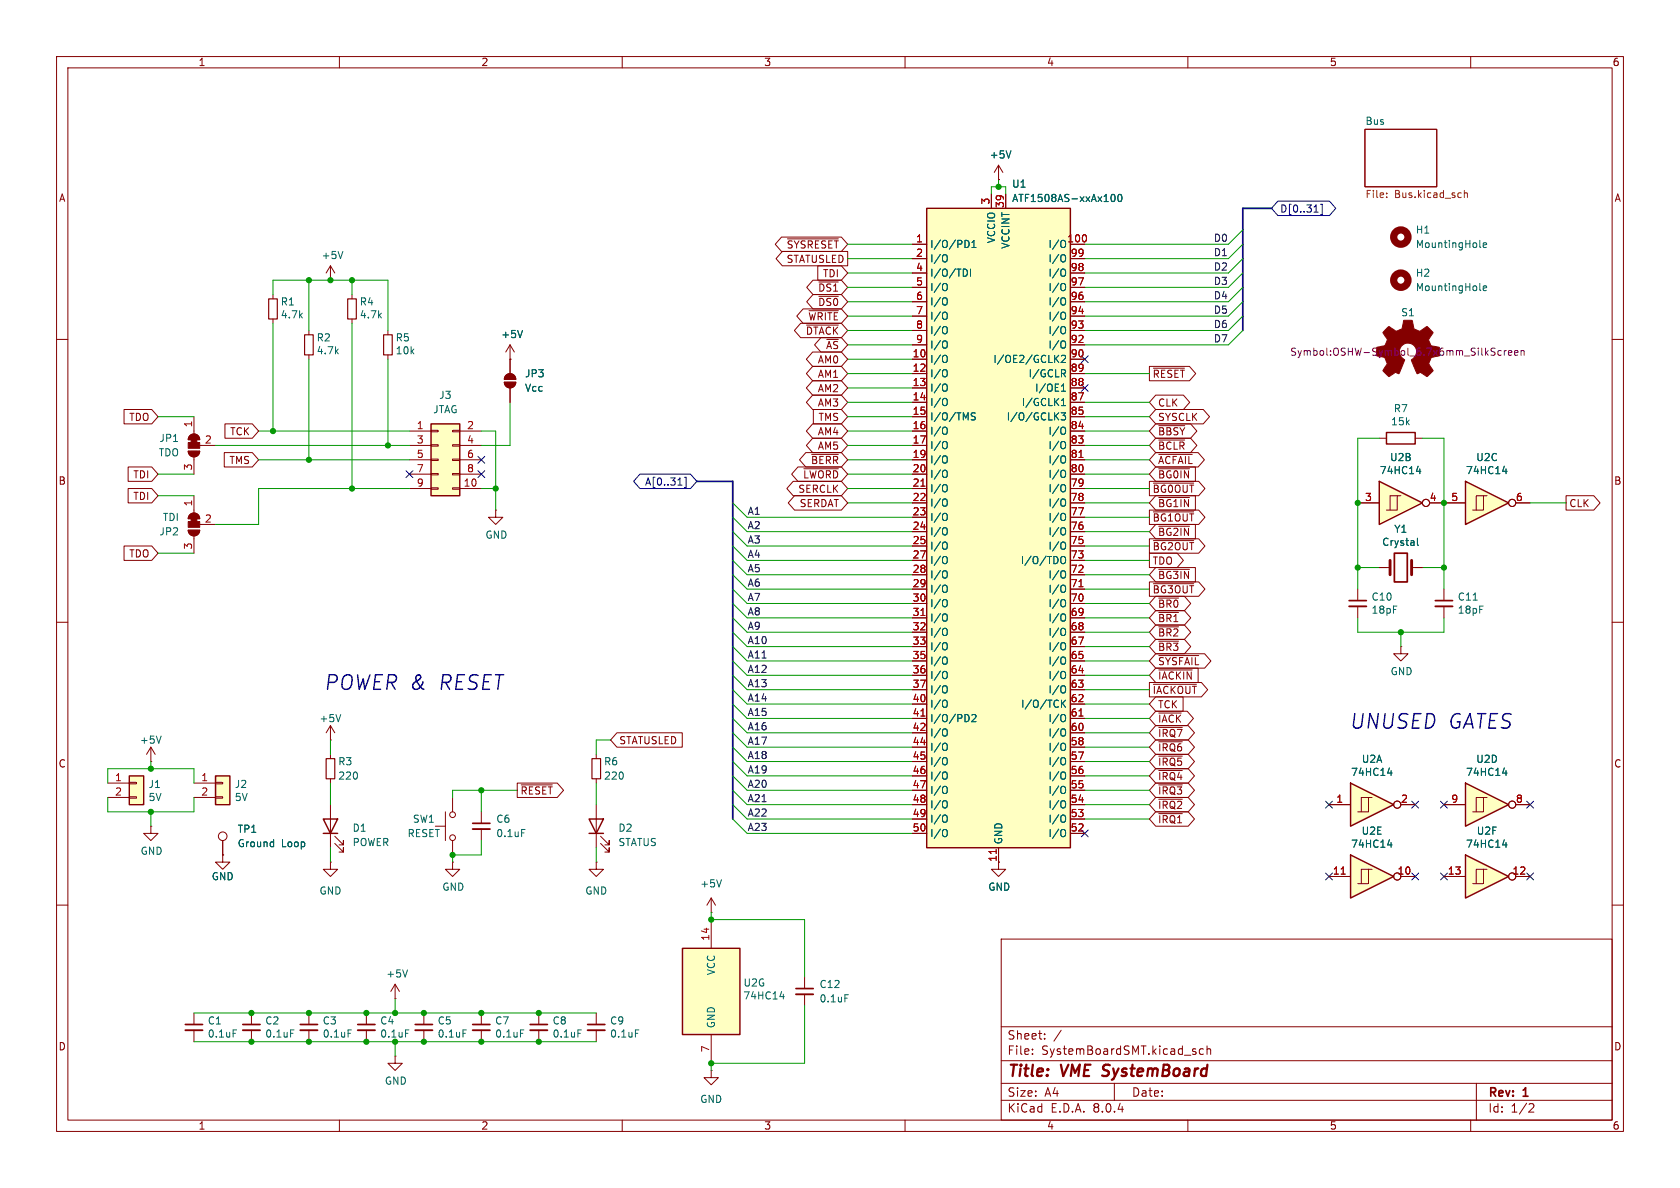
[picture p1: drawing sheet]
<svg xmlns="http://www.w3.org/2000/svg" width="297mm" height="210mm" viewBox="0 0 297 210" stroke-linecap="round" stroke-linejoin="round" font-family="sans-serif">
<defs><g id="words">
<g font-size="3.6" fill="#0000c2">
<text x="57.2" y="122.2">POWER &amp;</text>
<text x="77.8" y="122.2">RESET</text>
<text x="238.5" y="129">UNUSED GATES</text>
</g>
<g font-size="2.8" fill="#840000">
<text x="178" y="190.9">Title:</text>
<text x="187.7" y="190.9">VME SystemBoard</text>
</g>
<g font-size="2.1" fill="#840000">
<text x="178" y="184">Sheet:</text>
<text x="178" y="186.7">File:</text>
<text x="184.1" y="186.7">SystemBoardSMT.kicad_sch</text>
<text x="178" y="196.9">KiCad</text>
<text x="178" y="194.1">Size:</text>
<text x="184.7" y="194.1">A4</text>
<text x="185.7" y="196.9">E.D.A.</text>
<text x="193.3" y="196.9">8.0.4</text>
<text x="200" y="194.1">Date:</text>
<text x="263" y="194.3">Rev:</text>
<text x="263" y="196.9">Id:</text>
<text x="267.1" y="196.9">1/2</text>
<text x="269.4" y="194.3">1</text>
</g>
<g font-size="1.8" fill="#840000">
<text x="35" y="11.9">1</text>
<text x="85" y="11.9">2</text>
<text x="135" y="11.9">3</text>
<text x="185" y="11.9">4</text>
<text x="235" y="11.9">5</text>
<text x="285" y="11.9">6</text>
<text x="10.3" y="35.9">A</text>
<text x="285.3" y="35.9">A</text>
<text x="139" y="46.7">STATUSLED</text>
<text x="139" y="44.1">~{SYSRESET}</text>
<text x="144.5" y="51.8">~{DS1}</text>
<text x="145.4" y="49.2">TDI</text>
<text x="142.4" y="59.4">~{DTACK}</text>
<text x="142.8" y="56.8">~{WRITE}</text>
<text x="144.5" y="54.3">~{DS0}</text>
<text x="144.5" y="64.5">AM0</text>
<text x="145.9" y="61.9">~{AS}</text>
<text x="144.5" y="67">AM1</text>
<text x="144.5" y="69.5">AM2</text>
<text x="203.7" y="67">~{RESET}</text>
<text x="22.7" y="74.6">TDO</text>
<text x="40.6" y="77.2">TCK</text>
<text x="144.5" y="72.1">AM3</text>
<text x="144.5" y="77.2">AM4</text>
<text x="144.6" y="74.6">TMS</text>
<text x="204.6" y="77.2">~{BBSY}</text>
<text x="204.6" y="74.6">SYSCLK</text>
<text x="204.6" y="72.1">CLK</text>
<text x="40.5" y="82.2">TMS</text>
<text x="143.3" y="82.2">~{BERR}</text>
<text x="144.5" y="79.7">AM5</text>
<text x="204.6" y="82.2">~{ACFAIL}</text>
<text x="204.6" y="79.7">~{BCLR}</text>
<text x="10.3" y="85.9">B</text>
<text x="23.5" y="88.6">TDI</text>
<text x="23.5" y="84.8">TDI</text>
<text x="141" y="87.3">SERCLK</text>
<text x="141.3" y="89.9">SERDAT</text>
<text x="141.9" y="84.8">~{LWORD}</text>
<text x="203.7" y="87.3">~{BG0OUT}</text>
<text x="204.6" y="89.9">~{BG1IN}</text>
<text x="204.6" y="84.8">~{BG0IN}</text>
<text x="277.3" y="89.9">CLK</text>
<text x="285.3" y="85.9">B</text>
<text x="203.7" y="92.4">~{BG1OUT}</text>
<text x="204.6" y="94.9">~{BG2IN}</text>
<text x="22.7" y="98.7">TDO</text>
<text x="203.7" y="97.5">~{BG2OUT}</text>
<text x="203.7" y="100">TDO</text>
<text x="203.7" y="105.1">~{BG3OUT}</text>
<text x="204.6" y="102.6">~{BG3IN}</text>
<text x="204.6" y="107.6">~{BR0}</text>
<text x="204.6" y="110.2">~{BR1}</text>
<text x="204.6" y="112.7">~{BR2}</text>
<text x="204.6" y="117.8">~{SYSFAIL}</text>
<text x="204.6" y="115.3">~{BR3}</text>
<text x="203.7" y="122.9">~{IACKOUT}</text>
<text x="204.6" y="120.3">~{IACKIN}</text>
<text x="204.6" y="125.4">TCK</text>
<text x="109.4" y="131.8">STATUSLED</text>
<text x="204.6" y="128">~{IACK}</text>
<text x="204.6" y="130.5">~{IRQ7}</text>
<text x="10.3" y="135.9">C</text>
<text x="204.6" y="133">~{IRQ6}</text>
<text x="204.6" y="135.6">~{IRQ5}</text>
<text x="285.3" y="135.9">C</text>
<text x="91.9" y="140.7">~{RESET}</text>
<text x="204.6" y="140.7">~{IRQ3}</text>
<text x="204.6" y="143.2">~{IRQ2}</text>
<text x="204.6" y="138.1">~{IRQ4}</text>
<text x="204.6" y="145.7">~{IRQ1}</text>
<text x="176.3" y="152.4" transform="rotate(-90 176.3 152.4)">11</text>
<text x="10.3" y="185.9">D</text>
<text x="285.3" y="185.9">D</text>
<text x="35" y="199.9">1</text>
<text x="85" y="199.9">2</text>
<text x="135" y="199.9">3</text>
<text x="185" y="199.9">4</text>
<text x="235" y="199.9">5</text>
<text x="285" y="199.9">6</text>
</g>
<g font-size="1.8" fill="#006464">
<text x="241.3" y="22.1">Bus</text>
<text x="174.9" y="28.2">+5V</text>
<text x="178.8" y="35.9">ATF1508AS-xxAx100</text>
<text x="178.8" y="33.4">U1</text>
<text x="250.2" y="41.5">H1</text>
<text x="56.8" y="46">+5V</text>
<text x="164.3" y="44">I/O/PD1</text>
<text x="164.3" y="46.6">I/O</text>
<text x="176.1" y="43.1" transform="rotate(-90 176.1 43.1)">VCCIO</text>
<text x="178.7" y="44.1" transform="rotate(-90 178.7 44.1)">VCCINT</text>
<text x="185.3" y="44">I/O</text>
<text x="185.3" y="46.6">I/O</text>
<text x="250.2" y="44">MountingHole</text>
<text x="164.3" y="49.1">I/O/TDI</text>
<text x="164.3" y="51.7">I/O</text>
<text x="185.3" y="51.7">I/O</text>
<text x="185.3" y="49.1">I/O</text>
<text x="250.2" y="49.1">H2</text>
<text x="250.2" y="51.7">MountingHole</text>
<text x="49.5" y="54.2">R1</text>
<text x="49.5" y="56.5">4.7k</text>
<text x="63.5" y="54.2">R4</text>
<text x="63.5" y="56.5">4.7k</text>
<text x="88.5" y="60">+5V</text>
<text x="164.3" y="54.2">I/O</text>
<text x="164.3" y="56.7">I/O</text>
<text x="164.3" y="59.3">I/O</text>
<text x="185.3" y="59.3">I/O</text>
<text x="185.3" y="56.7">I/O</text>
<text x="185.3" y="54.2">I/O</text>
<text x="247.6" y="56.1">S1</text>
<text x="55.9" y="60.6">R2</text>
<text x="55.9" y="62.8">4.7k</text>
<text x="69.9" y="60.6">R5</text>
<text x="69.9" y="62.8">10k</text>
<text x="164.3" y="64.4">I/O</text>
<text x="164.3" y="61.8">I/O</text>
<text x="175.5" y="64.4">I/OE2/GCLK2</text>
<text x="185.3" y="61.8">I/O</text>
<text x="77.5" y="70.7">J3</text>
<text x="92.7" y="66.9">JP3</text>
<text x="92.7" y="69.4">Vcc</text>
<text x="164.3" y="66.9">I/O</text>
<text x="164.3" y="69.4">I/O</text>
<text x="164.3" y="72">I/O</text>
<text x="180.5" y="72">I/GCLK1</text>
<text x="181.7" y="66.9">I/GCLR</text>
<text x="182.9" y="69.4">I/OE1</text>
<text x="76.5" y="73.3">JTAG</text>
<text x="164.3" y="74.5">I/O/TMS</text>
<text x="164.3" y="77.1">I/O</text>
<text x="177.9" y="74.5">I/O/GCLK3</text>
<text x="185.3" y="77.1">I/O</text>
<text x="245.8" y="75.4">15k</text>
<text x="246.3" y="73.1">R7</text>
<text x="28" y="80.9">TDO</text>
<text x="28.1" y="78.3">JP1</text>
<text x="164.3" y="79.6">I/O</text>
<text x="164.3" y="82.1">I/O</text>
<text x="185.3" y="82.1">I/O</text>
<text x="185.3" y="79.6">I/O</text>
<text x="245.6" y="81.7">U2B</text>
<text x="260.9" y="81.7">U2C</text>
<text x="164.3" y="84.7">I/O</text>
<text x="164.3" y="87.2">I/O</text>
<text x="164.3" y="89.8">I/O</text>
<text x="185.3" y="89.8">I/O</text>
<text x="185.3" y="87.2">I/O</text>
<text x="185.3" y="84.7">I/O</text>
<text x="243.8" y="84">74HC14</text>
<text x="259.1" y="84">74HC14</text>
<text x="28.1" y="94.8">JP2</text>
<text x="28.7" y="92.3">TDI</text>
<text x="85.7" y="95.4">GND</text>
<text x="164.3" y="92.3">I/O</text>
<text x="164.3" y="94.8">I/O</text>
<text x="185.3" y="94.8">I/O</text>
<text x="185.3" y="92.3">I/O</text>
<text x="246.4" y="94.4">Y1</text>
<text x="164.3" y="97.4">I/O</text>
<text x="164.3" y="99.9">I/O</text>
<text x="180.4" y="99.9">I/O/TDO</text>
<text x="185.3" y="97.4">I/O</text>
<text x="244.3" y="96.7">Crystal</text>
<text x="164.3" y="102.5">I/O</text>
<text x="164.3" y="105">I/O</text>
<text x="164.3" y="107.5">I/O</text>
<text x="185.3" y="107.5">I/O</text>
<text x="185.3" y="105">I/O</text>
<text x="185.3" y="102.5">I/O</text>
<text x="242.4" y="106.4">C10</text>
<text x="257.6" y="106.4">C11</text>
<text x="164.3" y="110.1">I/O</text>
<text x="164.3" y="112.6">I/O</text>
<text x="185.3" y="112.6">I/O</text>
<text x="185.3" y="110.1">I/O</text>
<text x="242.4" y="108.7">18pF</text>
<text x="257.6" y="108.7">18pF</text>
<text x="164.3" y="115.2">I/O</text>
<text x="164.3" y="117.7">I/O</text>
<text x="185.3" y="117.7">I/O</text>
<text x="185.3" y="115.2">I/O</text>
<text x="245.7" y="119.6">GND</text>
<text x="164.3" y="120.2">I/O</text>
<text x="164.3" y="122.8">I/O</text>
<text x="164.3" y="125.3">I/O</text>
<text x="180.4" y="125.3">I/O/TCK</text>
<text x="185.3" y="122.8">I/O</text>
<text x="185.3" y="120.2">I/O</text>
<text x="24.6" y="131.7">+5V</text>
<text x="56.4" y="127.9">+5V</text>
<text x="164.3" y="127.9">I/O/PD2</text>
<text x="164.3" y="130.4">I/O</text>
<text x="185.3" y="130.4">I/O</text>
<text x="185.3" y="127.9">I/O</text>
<text x="59.7" y="135.5">R3</text>
<text x="106.7" y="135.5">R6</text>
<text x="164.3" y="132.9">I/O</text>
<text x="164.3" y="135.5">I/O</text>
<text x="185.3" y="135.5">I/O</text>
<text x="185.3" y="132.9">I/O</text>
<text x="238.7" y="137.4">74HC14</text>
<text x="240.7" y="135.1">U2A</text>
<text x="259.1" y="137.4">74HC14</text>
<text x="260.9" y="135.1">U2D</text>
<text x="26.2" y="139.5">J1</text>
<text x="26.2" y="141.8">5V</text>
<text x="41.4" y="139.5">J2</text>
<text x="41.4" y="141.8">5V</text>
<text x="59.7" y="138">220</text>
<text x="106.7" y="138">220</text>
<text x="164.3" y="138">I/O</text>
<text x="164.3" y="140.6">I/O</text>
<text x="164.3" y="143.1">I/O</text>
<text x="185.3" y="143.1">I/O</text>
<text x="185.3" y="140.6">I/O</text>
<text x="185.3" y="138">I/O</text>
<text x="41.9" y="147.4">TP1</text>
<text x="41.9" y="150">Ground</text>
<text x="49.7" y="150">Loop</text>
<text x="62.2" y="147.2">D1</text>
<text x="62.2" y="149.8">POWER</text>
<text x="72" y="148.2">RESET</text>
<text x="72.9" y="145.6">SW1</text>
<text x="87.6" y="145.6">C6</text>
<text x="87.6" y="148.2">0.1uF</text>
<text x="109.2" y="147.2">D2</text>
<text x="109.2" y="149.8">STATUS</text>
<text x="164.3" y="145.6">I/O</text>
<text x="164.3" y="148.2">I/O</text>
<text x="177.4" y="149.4" transform="rotate(-90 177.4 149.4)">GND</text>
<text x="185.3" y="148.2">I/O</text>
<text x="185.3" y="145.6">I/O</text>
<text x="240.6" y="147.8">U2E</text>
<text x="261" y="147.8">U2F</text>
<text x="24.8" y="151.3">GND</text>
<text x="37.3" y="155.8">GND</text>
<text x="238.7" y="150.1">74HC14</text>
<text x="259.1" y="150.1">74HC14</text>
<text x="56.4" y="158.3">GND</text>
<text x="78.1" y="157.7">GND</text>
<text x="103.4" y="158.3">GND</text>
<text x="123.7" y="157.1">+5V</text>
<text x="174.6" y="157.7">GND</text>
<text x="68.2" y="173">+5V</text>
<text x="126.6" y="172.5" transform="rotate(-90 126.6 172.5)">VCC</text>
<text x="131.3" y="176.9">74HC14</text>
<text x="131.3" y="174.6">U2G</text>
<text x="144.8" y="174.9">C12</text>
<text x="144.8" y="177.4">0.1uF</text>
<text x="36.6" y="181.3">C1</text>
<text x="36.6" y="183.6">0.1uF</text>
<text x="46.8" y="181.3">C2</text>
<text x="46.8" y="183.6">0.1uF</text>
<text x="57" y="181.3">C3</text>
<text x="57" y="183.6">0.1uF</text>
<text x="67.1" y="181.3">C4</text>
<text x="67.1" y="183.6">0.1uF</text>
<text x="77.3" y="181.3">C5</text>
<text x="77.3" y="183.6">0.1uF</text>
<text x="87.4" y="181.3">C7</text>
<text x="87.4" y="183.6">0.1uF</text>
<text x="97.6" y="181.3">C8</text>
<text x="97.6" y="183.6">0.1uF</text>
<text x="107.8" y="181.3">C9</text>
<text x="107.8" y="183.6">0.1uF</text>
<text x="126.6" y="181.9" transform="rotate(-90 126.6 181.9)">GND</text>
<text x="67.9" y="191.9">GND</text>
<text x="123.7" y="195.2">GND</text>
</g>
<g font-size="1.8" fill="#725600">
<text x="241.3" y="35.3">File:</text>
<text x="246.5" y="35.3">Bus.kicad_sch</text>
</g>
<g font-size="1.8" fill="#a90000">
<text x="175" y="36.3" transform="rotate(-90 175 36.3)">3</text>
<text x="177.5" y="36.9" transform="rotate(-90 177.5 36.9)">39</text>
<text x="161.9" y="42.9">1</text>
<text x="161.9" y="45.5">2</text>
<text x="188.6" y="42.9">100</text>
<text x="189.2" y="45.5">99</text>
<text x="161.9" y="48">4</text>
<text x="161.9" y="50.5">5</text>
<text x="161.9" y="53.1">6</text>
<text x="189.2" y="53.1">96</text>
<text x="189.2" y="50.5">97</text>
<text x="189.2" y="48">98</text>
<text x="161.9" y="55.6">7</text>
<text x="161.9" y="58.2">8</text>
<text x="189.2" y="58.2">93</text>
<text x="189.2" y="55.6">94</text>
<text x="161.2" y="63.2">10</text>
<text x="161.2" y="65.8">12</text>
<text x="161.9" y="60.7">9</text>
<text x="189.2" y="65.8">89</text>
<text x="189.2" y="63.2">90</text>
<text x="189.2" y="60.7">92</text>
<text x="161.2" y="68.3">13</text>
<text x="161.2" y="70.9">14</text>
<text x="189.2" y="70.9">87</text>
<text x="189.2" y="68.3">88</text>
<text x="34" y="75.6" transform="rotate(-90 34 75.6)">1</text>
<text x="73.6" y="75.9">1</text>
<text x="82.5" y="75.9">2</text>
<text x="161.2" y="73.4">15</text>
<text x="161.2" y="75.9">16</text>
<text x="189.2" y="75.9">84</text>
<text x="189.2" y="73.4">85</text>
<text x="34" y="83.3" transform="rotate(-90 34 83.3)">3</text>
<text x="36.1" y="78.5">2</text>
<text x="73.6" y="78.5">3</text>
<text x="73.6" y="81">5</text>
<text x="73.6" y="83.6">7</text>
<text x="82.5" y="78.5">4</text>
<text x="82.5" y="81">6</text>
<text x="82.5" y="83.6">8</text>
<text x="161.2" y="78.5">17</text>
<text x="161.2" y="81">19</text>
<text x="161.2" y="83.6">20</text>
<text x="189.2" y="83.6">80</text>
<text x="189.2" y="81">81</text>
<text x="189.2" y="78.5">83</text>
<text x="34" y="89.6" transform="rotate(-90 34 89.6)">1</text>
<text x="73.6" y="86.1">9</text>
<text x="81.9" y="86.1">10</text>
<text x="161.2" y="86.1">21</text>
<text x="161.2" y="88.6">22</text>
<text x="189.2" y="88.6">78</text>
<text x="189.2" y="86.1">79</text>
<text x="241.2" y="88.6">3</text>
<text x="252.7" y="88.6">4</text>
<text x="256.5" y="88.6">5</text>
<text x="267.9" y="88.6">6</text>
<text x="36.1" y="92.5">2</text>
<text x="161.2" y="91.2">23</text>
<text x="161.2" y="93.7">24</text>
<text x="189.2" y="93.7">76</text>
<text x="189.2" y="91.2">77</text>
<text x="34" y="97.2" transform="rotate(-90 34 97.2)">3</text>
<text x="161.2" y="96.3">25</text>
<text x="161.2" y="98.8">27</text>
<text x="161.2" y="101.3">28</text>
<text x="189.2" y="101.3">72</text>
<text x="189.2" y="98.8">73</text>
<text x="189.2" y="96.3">75</text>
<text x="161.2" y="103.9">29</text>
<text x="161.2" y="106.4">30</text>
<text x="189.2" y="106.4">70</text>
<text x="189.2" y="103.9">71</text>
<text x="161.2" y="109">31</text>
<text x="161.2" y="111.5">32</text>
<text x="189.2" y="111.5">68</text>
<text x="189.2" y="109">69</text>
<text x="161.2" y="114">33</text>
<text x="161.2" y="116.6">35</text>
<text x="161.2" y="119.1">36</text>
<text x="189.2" y="119.1">64</text>
<text x="189.2" y="116.6">65</text>
<text x="189.2" y="114">67</text>
<text x="161.2" y="121.7">37</text>
<text x="161.2" y="124.2">40</text>
<text x="189.2" y="124.2">62</text>
<text x="189.2" y="121.7">63</text>
<text x="161.2" y="126.7">41</text>
<text x="161.2" y="129.3">42</text>
<text x="161.2" y="131.8">44</text>
<text x="189.2" y="131.8">58</text>
<text x="189.2" y="129.3">60</text>
<text x="189.2" y="126.7">61</text>
<text x="161.2" y="134.4">45</text>
<text x="161.2" y="136.9">46</text>
<text x="189.2" y="136.9">56</text>
<text x="189.2" y="134.4">57</text>
<text x="20.2" y="138.2">1</text>
<text x="20.2" y="140.7">2</text>
<text x="35.5" y="138.2">1</text>
<text x="35.5" y="140.7">2</text>
<text x="161.2" y="139.4">47</text>
<text x="161.2" y="142">48</text>
<text x="189.2" y="142">54</text>
<text x="189.2" y="139.4">55</text>
<text x="236.1" y="142">1</text>
<text x="247.6" y="142">2</text>
<text x="256.5" y="142">9</text>
<text x="267.9" y="142">8</text>
<text x="161.2" y="144.5">49</text>
<text x="161.2" y="147.1">50</text>
<text x="189.2" y="147.1">52</text>
<text x="189.2" y="144.5">53</text>
<text x="235.5" y="154.7">11</text>
<text x="247" y="154.7">10</text>
<text x="255.9" y="154.7">13</text>
<text x="267.3" y="154.7">12</text>
<text x="125.5" y="166.4" transform="rotate(-90 125.5 166.4)">14</text>
<text x="125.5" y="186.1" transform="rotate(-90 125.5 186.1)">7</text>
</g>
<g font-size="1.8" fill="#000084">
<text x="226.2" y="37.8">D[0..31]</text>
<text x="113.9" y="86">A[0..31]</text>
</g>
<g font-size="1.8" fill="#0f0f0f">
<text x="214.5" y="45.4">D1</text>
<text x="214.5" y="42.8">D0</text>
<text x="214.5" y="47.9">D2</text>
<text x="214.5" y="50.5">D3</text>
<text x="214.5" y="53">D4</text>
<text x="214.5" y="58.1">D6</text>
<text x="214.5" y="55.5">D5</text>
<text x="214.5" y="60.6">D7</text>
<text x="132.1" y="93.6">A2</text>
<text x="132.1" y="91.1">A1</text>
<text x="132.1" y="98.7">A4</text>
<text x="132.1" y="101.3">A5</text>
<text x="132.1" y="96.2">A3</text>
<text x="132.1" y="106.3">A7</text>
<text x="132.1" y="103.8">A6</text>
<text x="132.1" y="114">A10</text>
<text x="132.1" y="108.9">A8</text>
<text x="132.1" y="111.4">A9</text>
<text x="132.1" y="119">A12</text>
<text x="132.1" y="116.5">A11</text>
<text x="132.1" y="124.1">A14</text>
<text x="132.1" y="121.6">A13</text>
<text x="132.1" y="126.7">A15</text>
<text x="132.1" y="129.2">A16</text>
<text x="132.1" y="131.7">A17</text>
<text x="132.1" y="134.3">A18</text>
<text x="132.1" y="136.8">A19</text>
<text x="132.1" y="139.4">A20</text>
<text x="132.1" y="141.9">A21</text>
<text x="132.1" y="144.4">A22</text>
<text x="132.1" y="147">A23</text>
</g>
<text font-size="1.8" fill="#840084" x="228" y="63.1">Symbol:OSHW-Symbol_6.7x6mm_SilkScreen</text>
</g></defs>
<g fill="none" stroke="#840000" stroke-width=".18">
<path d="M10 10h277v190h-277zM12 12h273v186h-273zM60 10v2M110 10v2M160 10v2M210 10v2M260 10v2M176.5 31.8h.1M176.5 29.2l-.7 1.3M176.5 29.2v2.6M176.5 29.2l.8 1.3M241.3 22.9h12.7v10.1h-12.7z"/>
<path d="M10 60h2M48.3 52.1v.7M48.3 56.4v.8M285 60h2M87.6 90.2v1.2h1.3l-1.3 1.3-1.2-1.3h1.2M87.6 90.2h.1M10 110h2M243.8 100.3h1.9M249.6 100.3h1.9M285 110h2M10 160h2M176.5 152.4v1.3h1.3l-1.3 1.2-1.2-1.2h1.2"/>
<path d="M285 160h2M95.2 179.1v2M105.4 179.1v2M177 166h108v32h-108zM60 198v2M95.2 182.1v2.1M105.4 182.1v2.1M110 198v2M160 198v2M177 194.5h108M177 191.5h108M177 187.5h108"/>
<path d="M177 181.5h108M182.5 186.3v.1M182.5 185.5v.1M184.7 183.6v.1M184.7 182.8v.1M187.6 182.1l-1.3 2M197 191.5v3M210 198v2M212.7 185.5l-.4-.1-.3 .3v.4l.2 .2h.5M213.4 185.5l.2-.1 .4 .1v.9M213.4 184.9v1.5M260 198v2"/>
<path d="M261 191.5v6.5M270.5 195.1l.5 .1 .2 .3-1 1.1h1"/>
</g>
<path d="M245.1 34.8v.1M245.1 34.1v.2M258.9 33.7v1.2M258.9 34.2l.2-.1h.3v.8" fill="none" stroke="#725600" stroke-width=".18"/>
<path d="M246.5 97.8h2.3v5.1h-2.3zM93.7 181.1h3.1M103.9 181.1h3" fill="none" stroke="#840000" stroke-width=".3"/>
<path d="M245.7 99.1v2.5M249.6 99.1v2.5" fill="none" stroke="#840000" stroke-width=".51"/>
<path d="M178.7 26.7l-.4 1.2M250.6 95.1v1.1l.2 .2M102.2 182.1h.6M112.3 182.1h.6" fill="none" stroke="#006464" stroke-width=".18"/>
<path d="M47.5 52.8h1.5v3.6h-1.5z" fill="none" stroke="#840000" stroke-width=".2"/>
<path d="M93.7 182.1h3.1M103.9 182.1h3" fill="none" stroke="#840000" stroke-width=".33"/>
<path d="M163.8 36.8h25.4v113.1h-25.4z" fill="#ffffc2"/>
<path d="M163.8 36.8h25.4v113.1h-25.4z" fill="none" stroke="#840000" stroke-width=".25"/>
<g fill="none" stroke="#840000" stroke-width=".18">
<path d="M175.3 34.3v2.5M177.8 34.3v2.5M161.3 43.2h2.5M161.3 45.7h2.5M161.3 48.3h2.5M161.3 50.8h2.5M161.3 53.3h2.5M161.3 55.9h2.5M161.3 58.4h2.5M189.2 45.7h2.6M189.2 48.3h2.6M189.2 50.8h2.6"/>
<path d="M189.2 53.3h2.6M189.2 55.9h2.6M189.2 58.4h2.6M89.2 67.6h2a1.02 1.02 0 0 1-1 1 1.02 1.02 0 0 1-1-1zM89.4 66.3a1.02 1.02 0 0 1 1.2-.2 1.02 1.02 0 0 1 .6 1h-2zM90.2 63.5h.1M90.2 61l-.8 1.2M90.2 61v5M90.2 68.6v2.5M90.2 61l.7 1.2M161.3 63.5h2.5M161.3 66h2.5"/>
<path d="M161.3 68.6h2.5M161.3 71.1h2.5M161.3 73.7h2.5M161.3 76.2h2.5M161.3 78.7h2.5M161.3 61h2.5M189.2 63.5h2.6M189.2 66h2.6M189.2 68.6h2.6M189.2 71.1h2.6M189.2 73.7h2.6M189.2 76.2h2.6"/>
<path d="M189.2 78.7h2.6M189.2 61h2.6M161.3 81.3h2.5M161.3 83.8h2.5M161.3 86.4h2.5M161.3 88.9h2.5M161.3 91.4h2.5M161.3 94h2.5M161.3 96.5h2.5M161.3 99.1h2.5M189.2 81.3h2.6M189.2 83.8h2.6"/>
<path d="M189.2 86.4h2.6M189.2 88.9h2.6M189.2 91.4h2.6M189.2 94h2.6M189.2 96.5h2.6M189.2 99.1h2.6M161.3 101.6h2.5M161.3 104.1h2.5M161.3 106.7h2.5M161.3 109.2h2.5M161.3 111.8h2.5M161.3 114.3h2.5"/>
<path d="M161.3 116.8h2.5M161.3 119.4h2.5M189.2 101.6h2.6M189.2 104.1h2.6M189.2 106.7h2.6M189.2 109.2h2.6M189.2 111.8h2.6M189.2 114.3h2.6M189.2 116.8h2.6M189.2 119.4h2.6M240 104.1v2.1M240 107.2v2"/>
<path d="M255.3 104.1v2.1M255.3 107.2v2M161.3 121.9h2.5M161.3 124.5h2.5M161.3 127h2.5M161.3 129.5h2.5M161.3 132.1h2.5M161.3 134.6h2.5M161.3 137.2h2.5M161.3 139.7h2.5M189.2 121.9h2.6M189.2 124.5h2.6"/>
<path d="M189.2 127h2.6M189.2 129.5h2.6M189.2 132.1h2.6M189.2 134.6h2.6M189.2 137.2h2.6M189.2 139.7h2.6M161.3 142.2h2.5M161.3 144.8h2.5M161.3 147.3h2.5M176.5 149.9v2.5M189.2 142.2h2.6M189.2 144.8h2.6"/>
<path d="M189.2 147.3h2.6"/>
</g>
<g fill="none" stroke="#006464" stroke-width=".18">
<path d="M196.5 34.5l.2-.1a.68 .68 0 0 1 .4 .6 .68 .68 0 0 1-.4 .6l-.2-.1-.1-.4zM197.7 34.5l.2-.1a.68 .68 0 0 1 .5 .6 .68 .68 0 0 1-.5 .6l-.2-.1-.1-.4zM92.4 58.4l-.5 1.3M167.2 45l.1 .1a.81 .81 0 0 1-.1 1.2M167.2 50.1l.1 .1a.81 .81 0 0 1-.1 1.2M167.2 52.6l.1 .1a.81 .81 0 0 1-.1 1.2M167.2 55.2l.1 .1a.81 .81 0 0 1-.1 1.2M167.2 57.7l.1 .1a.81 .81 0 0 1-.1 1.2M170.3 47.6a.64 .64 0 0 1 .7 .6 .64 .64 0 0 1-.7 .6M170.6 42.5a.64 .64 0 0 1 .7 .6 .64 .64 0 0 1-.7 .7M171.6 47.6v1.2M171.8 43.8h.7"/>
<path d="M171.8 42.9l.4-.4v1.3M188.1 42.5l.1 .1M188.1 45l.1 .1a.81 .81 0 0 1-.1 1.2M188.1 47.6h.1a.81 .81 0 0 1-.1 1.2M188.1 50.1l.1 .1a.81 .81 0 0 1-.1 1.2M188.1 52.6l.1 .1a.81 .81 0 0 1-.1 1.2M188.1 55.2l.1 .1a.81 .81 0 0 1-.1 1.2M188.1 57.7l.1 .1a.81 .81 0 0 1-.1 1.2M188.4 43.3l-.1 .3-.2 .2M167.2 62.8l.1 .1a.81 .81 0 0 1-.1 1.2M167.2 60.3h.1a.81 .81 0 0 1-.1 1.2M167.2 65.3l.1 .1a.81 .81 0 0 1-.1 1.2"/>
<path d="M167.2 67.9l.1 .1a.81 .81 0 0 1-.1 1.2M167.2 70.4l.1 .1a.81 .81 0 0 1-.1 1.2M167.2 75.5l.1 .1a.81 .81 0 0 1-.1 1.2M167.2 78l.1 .1a.81 .81 0 0 1-.1 1.2M172.4 73h-.5l-.2 .2 .1 .3 .6 .3v.3l-.2 .1h-.5M186.6 73.5l.6 .7M186.6 63.4l.6 .7M187.2 73l-.8 .7M187.2 62.8l-.8 .7M187.6 73h.8l-.4 .5 .3 .1v.5l-.2 .1-.5-.1M187.7 62.9l.4-.1 .3 .4-.8 .9h.8M187.7 71.7h.7"/>
<path d="M187.7 68.3l.3-.4v1.3M187.7 70.8l.3-.4v1.3M187.7 69.2h.7M188 66l.4 .6M188.1 60.3h.1a.81 .81 0 0 1-.1 1.2M188.1 75.5l.1 .1a.81 .81 0 0 1-.1 1.2M188.1 78l.1 .1a.81 .81 0 0 1-.1 1.2M188.1 65.3l.3 .3-.1 .3-.2 .1M167.2 80.6l.1 .1a.81 .81 0 0 1-.1 1.2M167.2 83.1l.1 .1a.81 .81 0 0 1-.1 1.2M167.2 85.7h.1a.81 .81 0 0 1-.1 1.2M167.2 88.2l.1 .1a.81 .81 0 0 1-.1 1.2"/>
<path d="M167.2 90.7l.1 .1a.81 .81 0 0 1-.1 1.2M167.2 93.3l.1 .1a.81 .81 0 0 1-.1 1.2M167.2 95.8l.1 .1a.81 .81 0 0 1-.1 1.2M167.2 98.4h.1a.81 .81 0 0 1-.1 1.2M187.6 98.6l.2-.2a.43 .43 0 0 1 .6 .4v.4a.42 .42 0 0 1-.4 .5 .42 .42 0 0 1-.5-.5zM188.1 80.6l.1 .1a.81 .81 0 0 1-.1 1.2M188.1 83.1l.1 .1a.81 .81 0 0 1-.1 1.2M188.1 85.7h.1a.81 .81 0 0 1-.1 1.2M188.1 88.2l.1 .1a.81 .81 0 0 1-.1 1.2M188.1 90.7l.1 .1a.81 .81 0 0 1-.1 1.2M188.1 93.3l.1 .1a.81 .81 0 0 1-.1 1.2M188.1 95.8l.1 .1a.81 .81 0 0 1-.1 1.2"/>
<path d="M167.2 100.9l.1 .1a.81 .81 0 0 1-.1 1.2M167.2 103.4l.1 .1a.81 .81 0 0 1-.1 1.2M167.2 106l.1 .1a.81 .81 0 0 1-.1 1.2M167.2 108.5l.1 .1a.81 .81 0 0 1-.1 1.2M167.2 111.1h.1a.81 .81 0 0 1-.1 1.2M167.2 113.6l.1 .1a.81 .81 0 0 1-.1 1.2M167.2 116.1l.1 .1a.81 .81 0 0 1-.1 1.2M167.2 118.7l.1 .1a.81 .81 0 0 1-.1 1.2M188.1 100.9l.1 .1a.81 .81 0 0 1-.1 1.2M188.1 103.4l.1 .1a.81 .81 0 0 1-.1 1.2M188.1 106l.1 .1a.81 .81 0 0 1-.1 1.2M188.1 108.5l.1 .1a.81 .81 0 0 1-.1 1.2"/>
<path d="M188.1 111.1h.1a.81 .81 0 0 1-.1 1.2M188.1 113.6l.1 .1a.81 .81 0 0 1-.1 1.2M188.1 116.1l.1 .1a.81 .81 0 0 1-.1 1.2M188.1 118.7l.1 .1a.81 .81 0 0 1-.1 1.2M260.4 106.1h.8M167.2 121.2l.1 .1a.81 .81 0 0 1-.1 1.2M167.2 123.8h.1a.81 .81 0 0 1-.1 1.2M167.2 128.8l.1 .1a.81 .81 0 0 1-.1 1.2M167.2 131.4l.1 .1a.81 .81 0 0 1-.1 1.2M167.2 133.9l.1 .1a.81 .81 0 0 1-.1 1.2M167.2 136.5h.1a.81 .81 0 0 1-.1 1.2M167.2 139l.1 .1a.81 .81 0 0 1-.1 1.2"/>
<path d="M171.1 126.4l.2 .5-.2 .6M171.8 126.4l.5-.1 .2 .4-.7 .9h.7M187.7 123.8v1.2M187.8 124.3l.6 .7M188.1 121.2l.1 .1a.81 .81 0 0 1-.1 1.2M188.1 126.3l.1 .1a.81 .81 0 0 1-.1 1.2M188.1 128.8l.1 .1a.81 .81 0 0 1-.1 1.2M188.1 131.4l.1 .1a.81 .81 0 0 1-.1 1.2M188.1 133.9l.1 .1a.81 .81 0 0 1-.1 1.2M188.1 136.5h.1a.81 .81 0 0 1-.1 1.2M188.1 139l.1 .1a.81 .81 0 0 1-.1 1.2M188.4 123.8l-.7 .7"/>
<path d="M167.2 141.5l.1 .1a.81 .81 0 0 1-.1 1.2M167.2 144.1l.1 .1a.81 .81 0 0 1-.1 1.2M167.2 146.6l.1 .1a.81 .81 0 0 1-.1 1.2M188.1 146.6l.1 .1a.81 .81 0 0 1-.1 1.2M188.1 141.5l.1 .1a.81 .81 0 0 1-.1 1.2M188.1 144.1l.1 .1a.81 .81 0 0 1-.1 1.2"/>
</g>
<path d="M162.8 85.9h.7M190.7 80.9h.8M162.8 108.8h.7M190.7 103.7h.8M162.8 126.6h.7M190.7 126.6h.8M176.1 150.2v.7" fill="none" stroke="#a90000" stroke-width=".18"/>
<g fill="#840000" stroke="#840000" stroke-width=".18">
<path d="M89.2 67.6h2a1.02 1.02 0 0 1-1 1 1.02 1.02 0 0 1-1-1z"/>
<path d="M89.4 66.3a1.02 1.02 0 0 1 1.2-.2 1.02 1.02 0 0 1 .6 1h-2z"/>
</g>
<path d="M238.5 107.2h3.1M253.7 107.2h3.1" fill="none" stroke="#840000" stroke-width=".33"/>
<path d="M238.5 106.2h3.1M253.7 106.2h3.1" fill="none" stroke="#840000" stroke-width=".3"/>
<path d="M259.1 151.1l7.6 3.8-7.6 3.9z" fill="#ffffc2"/>
<path d="M259.1 151.1l7.6 3.8-7.6 3.9z" fill="none" stroke="#840000" stroke-width=".25"/>
<g fill="none" stroke="#840000" stroke-width=".18">
<path d="M125.7 158.8l-.7 1.2M125.7 158.8v2.5M125.7 158.8l.8 1.2M255.3 154.9h3.8M262.3 153.7h-1.3v2.5M262.9 153.7h-.6v2.5h-2M268 154.9h2.5M125.7 161.3h.1"/>
<circle cx="267.3" cy="154.9" r=".63"/>
</g>
<path d="M127.5 155.5l-.4 1.3M265.6 149.4h.8M266.2 148.9v.9" fill="none" stroke="#006464" stroke-width=".18"/>
<path d="M238.8 151.1l7.6 3.8-7.6 3.9z" fill="#ffffc2"/>
<path d="M238.8 151.1l7.6 3.8-7.6 3.9z" fill="none" stroke="#840000" stroke-width=".25"/>
<g fill="none" stroke="#840000" stroke-width=".18">
<path d="M234.9 154.9h3.9M241.9 153.7h-1.2v2.5M242.6 153.7h-.7v2.5h-1.9M247.6 154.9h2.6"/>
<circle cx="247" cy="154.9" r=".63"/>
</g>
<path d="M237.1 154.5h.7" fill="none" stroke="#a90000" stroke-width=".18"/>
<path d="M245.3 149.4h.8M245.9 148.9v.9" fill="none" stroke="#006464" stroke-width=".18"/>
<path d="M243.8 85.1l7.7 3.8-7.7 3.8z" fill="#ffffc2"/>
<path d="M243.8 85.1l7.7 3.8-7.7 3.8z" fill="none" stroke="#840000" stroke-width=".25"/>
<g fill="none" stroke="#840000" stroke-width=".18">
<path d="M240 88.9h3.8M247 87.6h-1.3v2.6M247.6 87.6h-.6v2.6h-1.9M252.7 88.9h2.6M39.4 151.1v1.3h1.2l-1.2 1.3-1.3-1.3h1.3M39.4 151.1h.1M125.7 189.2v1.3h1.3l-1.3 1.3-1.2-1.3h1.2M125.7 189.2h.1"/>
<circle cx="252.1" cy="88.9" r=".63"/>
</g>
<path d="M250.4 83.3h.8M251 82.9v.8" fill="none" stroke="#006464" stroke-width=".18"/>
<path d="M259.1 138.4l7.6 3.8-7.6 3.9z" fill="#ffffc2"/>
<path d="M259.1 138.4l7.6 3.8-7.6 3.9z" fill="none" stroke="#840000" stroke-width=".25"/>
<g fill="none" stroke="#840000" stroke-width=".18">
<path d="M255.3 142.2h3.8M262.3 141h-1.3v2.5M262.9 141h-.6v2.5h-2M268 142.2h2.5"/>
<circle cx="267.3" cy="142.2" r=".63"/>
</g>
<path d="M265.6 136.7h.8M266.2 136.2v.9" fill="none" stroke="#006464" stroke-width=".18"/>
<path d="M238.8 138.4l7.6 3.8-7.6 3.9z" fill="#ffffc2"/>
<path d="M238.8 138.4l7.6 3.8-7.6 3.9zM104.1 144.8h2.6l-1.3 2.5zM104.1 147.3h2.6" fill="none" stroke="#840000" stroke-width=".25"/>
<g fill="none" stroke="#840000" stroke-width=".18">
<path d="M247.6 114.3v1.3h1.3l-1.3 1.2-1.2-1.2h1.2M247.6 114.3h.1M105.4 133.4v.7M105.4 137.7v.7M105.4 142.2v7.7M106.2 149.1l1.5 1.5v-.7v.7h-.8M106.2 147.8l1.5 1.6v-.8v.8h-.8M234.9 142.2h3.9M241.9 141h-1.2v2.5M242.6 141h-.7v2.5h-1.9M247.6 142.2h2.6"/>
<circle cx="247" cy="142.2" r=".63"/>
</g>
<path d="M245.3 136.7h.8M245.9 136.2v.9" fill="none" stroke="#006464" stroke-width=".18"/>
<path d="M104.6 134.1h1.6v3.6h-1.6z" fill="none" stroke="#840000" stroke-width=".2"/>
<path d="M259.1 85.1l7.6 3.8-7.6 3.8z" fill="#ffffc2"/>
<path d="M259.1 85.1l7.6 3.8-7.6 3.8z" fill="none" stroke="#840000" stroke-width=".25"/>
<g fill="none" stroke="#840000" stroke-width=".18">
<path d="M255.3 88.9h3.8M262.3 87.6h-1.3v2.6M262.9 87.6h-.6v2.6h-2M268 88.9h2.5"/>
<circle cx="267.3" cy="88.9" r=".63"/>
</g>
<path d="M265.6 83.3h.8M266.2 82.9v.8" fill="none" stroke="#006464" stroke-width=".18"/>
<path d="M120.6 167.6h10.2v15.3h-10.2z" fill="#ffffc2"/>
<path d="M245.1 76.5h5.1v2h-5.1zM120.6 167.6h10.2v15.3h-10.2z" fill="none" stroke="#840000" stroke-width=".25"/>
<path d="M54.6 58.4v.8M54.6 62.7v.8M243.8 77.5h1.3M250.2 77.5h1.3M105.4 152.4v1.3h1.3l-1.3 1.2-1.3-1.2h1.3M105.4 152.4h.1M125.7 162.6v5M142.2 172.7v2.1M142.2 175.8v2M69.8 186.7v1.3h1.3l-1.3 1.2-1.2-1.2h1.2M69.8 186.7h.1M125.7 182.9v5.1" fill="none" stroke="#840000" stroke-width=".18"/>
<path d="M261.6 51.2l.2 .2M261.6 43.6l.2 .2M262.2 51l.6-.2v-.2l-.4-.1-.2 .2 .1 .6h.5M262.2 43.3l.6-.1v-.2l-.4-.1-.2 .2 .1 .6h.5M137.9 176.2h.8M138.5 175.8v.8M149.4 175.8h.6" fill="none" stroke="#006464" stroke-width=".18"/>
<g fill="none" stroke="#840000" stroke-width="1.3">
<circle cx="247.6" cy="49.5" r="1.27"/>
<circle cx="247.6" cy="41.9" r="1.27"/>
</g>
<path d="M140.7 175.8h3.1" fill="none" stroke="#840000" stroke-width=".33"/>
<path d="M140.7 174.8h3.1" fill="none" stroke="#840000" stroke-width=".3"/>
<path d="M53.8 59.2h1.6v3.5h-1.6z" fill="none" stroke="#840000" stroke-width=".2"/>
<path d="M38.1 137.2h2.5v5h-2.5z" fill="#ffffc2"/>
<g fill="none" stroke="#840000" stroke-width=".18">
<path d="M33.3 79.8h2a1.02 1.02 0 0 1-1 1 1.02 1.02 0 0 1-1-1zM33.6 77a1.02 1.02 0 0 1 1.1-.2 1.02 1.02 0 0 1 .6 .9h-2zM34.3 73.7v3M35.3 78.7h2.8M33.3 93.7h2a1.02 1.02 0 0 1-1 1 1.02 1.02 0 0 1-1-1zM33.6 91a1.02 1.02 0 0 1 1.1-.2 1.02 1.02 0 0 1 .6 .9h-2zM34.3 80.8v3M34.3 87.6v3.1M34.3 94.7v3.1M35.3 92.7h2.8M26.7 134.6h.1M26.7 132.1l-.8 1.3"/>
<path d="M26.7 132.1v2.5M26.7 132.1l.7 1.3M34.3 138.4h3.8M38.1 138.3h1.3v.3h-1.3zM34.3 141h3.8M38.1 140.8h1.3v.3h-1.3zM77 146.1h1.7M78.7 143.5v5.1M80 141v2.5M80 148.6v2.5M34.3 179.1v2M74.9 179.1v2"/>
<path d="M34.3 182.1v2.1M74.9 182.1v2.1"/>
<circle cx="80" cy="148.1" r=".51"/>
<circle cx="80" cy="144" r=".51"/>
</g>
<path d="M38.1 137.2h2.5v5h-2.5z" fill="none" stroke="#840000" stroke-width=".25"/>
<g fill="#840000" stroke="#840000" stroke-width=".18">
<path d="M33.8 91.7h1v.5h-1z"/>
<path d="M33.6 91a1.02 1.02 0 0 1 1.1-.2 1.02 1.02 0 0 1 .6 .9h-2z"/>
<path d="M33.3 92.2h2v1h-2z"/>
<path d="M33.3 93.7h2a1.02 1.02 0 0 1-1 1 1.02 1.02 0 0 1-1-1z"/>
<path d="M245 58.2l.6-.5 .8 .6a.62 .62 0 0 0 1 0l.2-.1a1.62 1.62 0 0 0 .5-1.4l.1-.2h1.5l.1 .8a.74 .74 0 0 0 .7 1l.5 .2 1.3-.9 1 1.1-.4 .6a.75 .75 0 0 0-.1 1.2l.2 .5 1.5 .3v1.5l-1.4 .3-.1 .1a1.23 1.23 0 0 0-.3 1.2l.7 1-.1 .2-1 .9-.8-.6a.54 .54 0 0 0-.9 .1l-1.1-2.4a2.33 2.33 0 0 0 .9-1.9 1.54 1.54 0 0 0-2.5-.7 1.54 1.54 0 0 0 .4 2.5l-1 2.5a.69 .69 0 0 0-1.1 .1l-.7 .4-1-1.1 .8-1.2-.3-.5a.71 .71 0 0 0-.9-.8l-.7-.1v-1.5l.4-.1a1.11 1.11 0 0 0 1.3-.7 .72 .72 0 0 0-.2-1.2l-.4-.6z"/>
<path d="M33.8 77.7h1v.5h-1z"/>
<path d="M33.6 77a1.02 1.02 0 0 1 1.1-.2 1.02 1.02 0 0 1 .6 .9h-2z"/>
<path d="M33.3 78.2h2v1h-2z"/>
<path d="M33.3 79.8h2a1.02 1.02 0 0 1-1 1 1.02 1.02 0 0 1-1-1z"/>
</g>
<path d="M32.8 182.1h3M73.4 182.1h3.1" fill="none" stroke="#840000" stroke-width=".33"/>
<path d="M32.8 181.1h3M73.4 181.1h3.1" fill="none" stroke="#840000" stroke-width=".3"/>
<path d="M28.5 130.1l-.4 1.3M41.2 182.1h.6M81.9 182.1h.6" fill="none" stroke="#006464" stroke-width=".18"/>
<path d="M265.4 62h-.4l-.2 .2 .1 .5h.5M265.9 62v.8M266.3 62l-.4 .2M266.7 62.4l.6-.1-.1-.3h-.4l-.1 .1v.6h.5M267.8 62.4l.6-.1-.1-.3h-.4l-.1 .1v.6h.5M268.9 62.1l.2-.1h.3l.1 .8M268.9 62v.8" fill="none" stroke="#840084" stroke-width=".18"/>
<path d="M22.9 137.2h2.5v5h-2.5z" fill="#ffffc2"/>
<g fill="none" stroke="#840000" stroke-width=".18">
<path d="M58.4 49.5h.1M58.4 47v2.5M58.4 47l-.7 1.3M58.4 47l.8 1.3M62.2 52.1v.7M62.2 56.4v.8M68.6 58.4v.8M68.6 62.7v.8M19 138.4h3.9M22.9 138.3h1.2v.3h-1.2zM58.4 130.8h.1M58.4 128.3l-.7 1.2"/>
<path d="M58.4 128.3v2.5M58.4 133.4v.7M58.4 137.7v.7M58.4 128.3l.8 1.2M19 141h3.9M22.9 140.8h1.2v.3h-1.2zM26.7 146.1v1.2h1.2l-1.2 1.3-1.3-1.3h1.3M26.7 146.1h.1M58.4 152.4v1.3h1.3l-1.3 1.2-1.3-1.2h1.3M58.4 152.4h.1M58.4 142.2v7.7M59.2 149.1l1.5 1.5v-.7v.7h-.8"/>
<path d="M59.2 147.8l1.5 1.6v-.8v.8h-.8M80 152.4v1.3h1.3l-1.3 1.2-1.3-1.2h1.3M80 152.4h.1M85.1 143.5v2M85.1 146.6v2M44.4 179.1v2M54.6 179.1v2M64.8 179.1v2M69.8 176.5h.1M69.8 174l-.7 1.3M69.8 174v2.5M69.8 174l.8 1.3"/>
<path d="M85.1 179.1v2M44.4 182.1v2.1M54.6 182.1v2.1M64.8 182.1v2.1M85.1 182.1v2.1"/>
</g>
<path d="M22.9 137.2h2.5v5h-2.5zM57.1 144.8h2.6l-1.3 2.5zM57.1 147.3h2.6" fill="none" stroke="#840000" stroke-width=".25"/>
<path d="M83.6 146.6h3M42.9 182.1h3.1M53.1 182.1h3M63.2 182.1h3.1M83.6 182.1h3" fill="none" stroke="#840000" stroke-width=".33"/>
<path d="M83.6 145.5h3M42.9 181.1h3.1M53.1 181.1h3M63.2 181.1h3.1M83.6 181.1h3" fill="none" stroke="#840000" stroke-width=".3"/>
<path d="M60.6 44.4l-.4 1.3M60.2 126.3l-.4 1.3M92.2 146.6h.6M72 171.4l-.4 1.3M51.4 182.1h.6M61.5 182.1h.6M71.7 182.1h.6M92 182.1h.6" fill="none" stroke="#006464" stroke-width=".18"/>
<path d="M61.5 52.8h1.5v3.6h-1.5zM67.8 59.2h1.5v3.5h-1.5zM57.7 134.1h1.5v3.6h-1.5z" fill="none" stroke="#840000" stroke-width=".2"/>
<path d="M76.2 74.9h5.1v12.7h-5.1z" fill="#ffffc2"/>
<g fill="none" stroke="#840000" stroke-width=".18">
<path d="M175.3 34.3v2.5M176.5 31.8h.1M177.8 34.3v2.5M138.2 41.9h10.5l1.2 1.3-1.2 1.3h-10.5l-1.1-1.3zM138.3 44.4h11.6v2.6h-11.6l-1.1-1.3zM139.2 42.2h9M141.5 57.1h7.2l1.2 1.3-1.2 1.3h-7.2l-1.1-1.3zM142 54.6h6.7l1.2 1.3-1.2 1.3h-6.7l-1.1-1.3zM142.6 57.5h5.6M143 54.9h5.2M143.7 49.5h5l1.2 1.3-1.2 1.3h-5l-1.1-1.3zM143.7 52.1h5l1.2 1.2-1.2 1.3h-5l-1.1-1.3z"/>
<path d="M144.6 47h4.1l1.2 1.3-1.2 1.2h-4.1zM144.8 49.8h3.4M144.8 52.4h3.4M145.1 59.7h3.6l1.2 1.3-1.2 1.2h-3.6l-1.1-1.2zM161.3 43.2h2.5M161.3 45.7h2.5M161.3 48.3h2.5M161.3 50.8h2.5M161.3 53.3h2.5M161.3 55.9h2.5M161.3 58.4h2.5M189.2 45.7h2.6"/>
<path d="M189.2 48.3h2.6M189.2 50.8h2.6M189.2 53.3h2.6M189.2 55.9h2.6M189.2 58.4h2.6M21.9 72.4h4.9l1.1 1.3-1.1 1.2h-4.9zM39.8 74.9h4.8l1.1 1.3-1.1 1.3h-4.8zM72.4 76.2h3.8M72.4 78.7h3.8M76.2 78.6h1.3v.3h-1.3zM76.2 76.1h1.3v.2h-1.3zM80 78.6h1.3v.3h-1.3z"/>
<path d="M80 76.1h1.3v.2h-1.3zM81.3 76.2h3.8M81.3 78.7h3.8M90.2 63.5h.1M90.2 63.5v2.5M90.2 68.6v2.5M143.7 64.8h5l1.2 1.2-1.2 1.3h-5l-1.1-1.3zM143.7 67.3h5l1.2 1.3-1.2 1.3h-5l-1.1-1.3zM143.7 69.8h5l1.2 1.3-1.2 1.3h-5l-1.1-1.3zM143.7 62.2h5l1.2 1.3-1.2 1.3h-5l-1.1-1.3zM143.7 74.9h5l1.2 1.3-1.2 1.3h-5l-1.1-1.3zM143.7 77.5h5l1.2 1.2-1.2 1.3h-5l-1.1-1.3z"/>
<path d="M143.8 72.4h4.9l1.2 1.3-1.2 1.2h-4.9zM161.3 76.2h2.5M161.3 78.7h2.5M161.3 63.5h2.5M161.3 66h2.5M161.3 68.6h2.5M161.3 71.1h2.5M161.3 73.7h2.5M161.3 61h2.5M189.2 76.2h2.6M189.2 78.7h2.6M189.2 63.5h2.6"/>
<path d="M189.2 66h2.6M189.2 68.6h2.6M189.2 71.1h2.6M189.2 73.7h2.6M189.2 61h2.6M203.2 64.8h7.1l1.1 1.2-1.1 1.3h-7.1zM203.9 65.1h5.5M204.3 77.5h6.2l1.1 1.2-1.1 1.3h-6.2l-1.1-1.3zM204.3 74.9h6.2l1.1 1.3-1.1 1.3h-6.2l-1.1-1.3zM204.3 72.4h8.4l1.1 1.3-1.1 1.2h-8.4l-1.1-1.2zM204.3 69.8h4.9l1.1 1.3-1.1 1.3h-4.9l-1.1-1.3zM204.9 77.8h4.5"/>
<path d="M204.9 75.2h4.5M21.9 96.5h4.9l1.1 1.3-1.1 1.3h-4.9zM22.7 86.4h4.1l1.1 1.2-1.1 1.3h-4.1zM22.7 82.5h4.1l1.1 1.3-1.1 1.3h-4.1zM39.6 80h5l1.1 1.3-1.1 1.3h-5zM72.4 86.4h3.8M72.4 81.3h3.8M72.4 83.8h3.8M76.2 86.2h1.3v.3h-1.3zM76.2 83.7h1.3v.2h-1.3zM76.2 81.2h1.3v.2h-1.3zM80 86.2h1.3v.3h-1.3z"/>
<path d="M80 83.7h1.3v.2h-1.3zM80 81.2h1.3v.2h-1.3zM81.3 86.4h3.8M81.3 81.3h3.8M81.3 83.8h3.8M140.2 85.1h8.5l1.2 1.3-1.2 1.2h-8.5l-1.1-1.2zM140.5 87.6h8.2l1.2 1.3-1.2 1.3h-8.2l-1.2-1.3zM141.1 82.5h7.6l1.2 1.3-1.2 1.3h-7.6l-1.1-1.3zM142.1 82.9h6.1M142.5 80h6.2l1.2 1.3-1.2 1.3h-6.2l-1.2-1.3zM143.5 80.3h4.7M161.3 86.4h2.5"/>
<path d="M161.3 81.3h2.5M161.3 83.8h2.5M161.3 88.9h2.5M161.3 91.4h2.5M161.3 94h2.5M161.3 96.5h2.5M161.3 99.1h2.5M189.2 86.4h2.6M189.2 81.3h2.6M189.2 83.8h2.6M189.2 88.9h2.6M189.2 91.4h2.6"/>
<path d="M189.2 94h2.6M189.2 96.5h2.6M189.2 99.1h2.6M203.2 95.2h8.7l1.1 1.3-1.1 1.3h-8.7zM203.2 97.8h4.9l1.1 1.3-1.1 1.2h-4.9zM203.2 90.2h8.7l1.1 1.2-1.1 1.3h-8.7zM203.2 85.1h8.7l1.1 1.3-1.1 1.2h-8.7zM203.9 95.6h7.1M203.9 90.5h7.1M203.9 85.4h7.1M204.3 80h7.5l1.1 1.3-1.1 1.3h-7.5l-1.1-1.3zM204.3 87.6h7v2.6h-7l-1.1-1.3z"/>
<path d="M204.3 92.7h7v2.6h-7l-1.1-1.3zM204.3 82.5h7v2.6h-7l-1.1-1.3zM204.9 80.3h5.9M204.9 87.9h5.4M204.9 93h5.4M204.9 82.9h5.4M240 88.9h3.8M252.7 88.9h6.4M268 88.9h2.5M276.9 87.6h4.9l1.1 1.3-1.1 1.3h-4.9zM161.3 101.6h2.5M161.3 104.1h2.5"/>
<path d="M161.3 106.7h2.5M161.3 109.2h2.5M161.3 111.8h2.5M161.3 114.3h2.5M161.3 116.8h2.5M161.3 119.4h2.5M189.2 101.6h2.6M189.2 104.1h2.6M189.2 106.7h2.6M189.2 109.2h2.6M189.2 111.8h2.6M189.2 114.3h2.6"/>
<path d="M189.2 116.8h2.6M189.2 119.4h2.6M203.2 102.9h8.7l1.1 1.2-1.1 1.3h-8.7zM203.9 103.2h7.1M204.3 107.9h5.1l1.1 1.3-1.1 1.3h-5.1l-1.1-1.3zM204.3 118.1h7.5v2.6h-7.5l-1.1-1.3zM204.3 115.6h8.7l1.1 1.2-1.1 1.3h-8.7l-1.1-1.3zM204.3 100.3h7v2.6h-7l-1.1-1.3zM204.3 113h5.1l1.1 1.3-1.1 1.3h-5.1l-1.1-1.3zM204.3 110.5h5.1l1.1 1.3-1.1 1.2h-5.1l-1.1-1.2zM204.3 105.4h5.1l1.1 1.3-1.1 1.3h-5.1l-1.1-1.3zM204.9 108.3h3.5"/>
<path d="M204.9 118.4h5.9M204.9 115.9h7M204.9 100.6h5.4M204.9 113.3h3.5M204.9 110.8h3.5M204.9 105.7h3.5M243.8 100.3h1.3M250.2 100.3h1.3M91.4 138.4h7.1l1.1 1.3-1.1 1.3h-7.1zM92.1 138.7h5.5M109.1 129.5h11.5v2.6h-11.5l-1.2-1.3zM161.3 121.9h2.5"/>
<path d="M161.3 124.5h2.5M161.3 127h2.5M161.3 129.5h2.5M161.3 132.1h2.5M161.3 134.6h2.5M161.3 137.2h2.5M161.3 139.7h2.5M189.2 121.9h2.6M189.2 124.5h2.6M189.2 127h2.6M189.2 129.5h2.6M189.2 132.1h2.6"/>
<path d="M189.2 134.6h2.6M189.2 137.2h2.6M189.2 139.7h2.6M203.2 120.6h9.2l1.1 1.3-1.1 1.3h-9.2zM203.9 121h7.6M204.3 138.4h5.8l1.1 1.3-1.1 1.3h-5.8l-1.1-1.3zM204.3 123.2h4.9v2.5h-4.9l-1.1-1.2zM204.3 125.7h5.6l1.1 1.3-1.1 1.3h-5.6l-1.1-1.3zM204.3 128.3h5.8l1.1 1.2-1.1 1.3h-5.8l-1.1-1.3zM204.3 130.8h5.8l1.1 1.3-1.1 1.3h-5.8l-1.1-1.3zM204.3 133.3h5.8l1.1 1.3-1.1 1.3h-5.8l-1.1-1.3zM204.3 135.9h5.8l1.1 1.3-1.1 1.2h-5.8l-1.1-1.2z"/>
<path d="M204.9 138.7h4.1M204.9 126h3.9M204.9 128.6h4.1M204.9 131.1h4.1M204.9 133.7h4.1M204.9 136.2h4.1M39.4 151.1h.1M39.4 148.6v2.5M161.3 142.2h2.5M161.3 144.8h2.5M161.3 147.3h2.5M176.5 149.9v2.5"/>
<path d="M189.2 142.2h2.6M189.2 144.8h2.6M189.2 147.3h2.6M204.3 143.5h5.8l1.1 1.3-1.1 1.3h-5.8l-1.1-1.3zM204.3 141h5.8l1.1 1.2-1.1 1.3h-5.8l-1.1-1.3zM204.9 143.8h4.1M204.9 141.3h4.1M234.9 154.9h3.9M234.9 142.2h3.9M247.6 154.9h2.6M247.6 142.2h2.6M255.3 154.9h3.8"/>
<path d="M255.3 142.2h3.8M268 154.9h2.5M268 142.2h2.5"/>
<circle cx="252.1" cy="88.9" r=".63"/>
<circle cx="267.3" cy="88.9" r=".63"/>
<circle cx="39.4" cy="147.8" r=".76"/>
<circle cx="247" cy="142.2" r=".63"/>
<circle cx="247" cy="154.9" r=".63"/>
<circle cx="267.3" cy="142.2" r=".63"/>
<circle cx="267.3" cy="154.9" r=".63"/>
</g>
<path d="M76.2 74.9h5.1v12.7h-5.1z" fill="none" stroke="#840000" stroke-width=".25"/>
<g fill="none" stroke="#006464" stroke-width=".18">
<path d="M178.7 26.7l-.4 1.2M196.5 34.5l.2-.1a.68 .68 0 0 1 .4 .6 .68 .68 0 0 1-.4 .6l-.2-.1-.1-.4zM197.7 34.5l.2-.1a.68 .68 0 0 1 .5 .6 .68 .68 0 0 1-.5 .6l-.2-.1-.1-.4zM92.4 58.4l-.5 1.3M167.2 45l.1 .1a.81 .81 0 0 1-.1 1.2M167.2 50.1l.1 .1a.81 .81 0 0 1-.1 1.2M167.2 52.6l.1 .1a.81 .81 0 0 1-.1 1.2M167.2 55.2l.1 .1a.81 .81 0 0 1-.1 1.2M167.2 57.7l.1 .1a.81 .81 0 0 1-.1 1.2M170.3 47.6a.64 .64 0 0 1 .7 .6 .64 .64 0 0 1-.7 .6M170.6 42.5a.64 .64 0 0 1 .7 .6 .64 .64 0 0 1-.7 .7M171.6 47.6v1.2"/>
<path d="M171.8 43.8h.7M171.8 42.9l.4-.4v1.3M188.1 42.5l.1 .1M188.1 45l.1 .1a.81 .81 0 0 1-.1 1.2M188.1 47.6h.1a.81 .81 0 0 1-.1 1.2M188.1 50.1l.1 .1a.81 .81 0 0 1-.1 1.2M188.1 52.6l.1 .1a.81 .81 0 0 1-.1 1.2M188.1 55.2l.1 .1a.81 .81 0 0 1-.1 1.2M188.1 57.7l.1 .1a.81 .81 0 0 1-.1 1.2M188.4 43.3l-.1 .3-.2 .2M167.2 62.8l.1 .1a.81 .81 0 0 1-.1 1.2M167.2 60.3h.1a.81 .81 0 0 1-.1 1.2"/>
<path d="M167.2 65.3l.1 .1a.81 .81 0 0 1-.1 1.2M167.2 67.9l.1 .1a.81 .81 0 0 1-.1 1.2M167.2 70.4l.1 .1a.81 .81 0 0 1-.1 1.2M167.2 75.5l.1 .1a.81 .81 0 0 1-.1 1.2M167.2 78l.1 .1a.81 .81 0 0 1-.1 1.2M172.4 73h-.5l-.2 .2 .1 .3 .6 .3v.3l-.2 .1h-.5M186.6 73.5l.6 .7M186.6 63.4l.6 .7M187.2 73l-.8 .7M187.2 62.8l-.8 .7M187.6 73h.8l-.4 .5 .3 .1v.5l-.2 .1-.5-.1M187.7 62.9l.4-.1 .3 .4-.8 .9h.8"/>
<path d="M187.7 71.7h.7M187.7 68.3l.3-.4v1.3M187.7 70.8l.3-.4v1.3M187.7 69.2h.7M188 66l.4 .6M188.1 60.3h.1a.81 .81 0 0 1-.1 1.2M188.1 75.5l.1 .1a.81 .81 0 0 1-.1 1.2M188.1 78l.1 .1a.81 .81 0 0 1-.1 1.2M188.1 65.3l.3 .3-.1 .3-.2 .1M167.2 80.6l.1 .1a.81 .81 0 0 1-.1 1.2M167.2 83.1l.1 .1a.81 .81 0 0 1-.1 1.2M167.2 85.7h.1a.81 .81 0 0 1-.1 1.2"/>
<path d="M167.2 88.2l.1 .1a.81 .81 0 0 1-.1 1.2M167.2 90.7l.1 .1a.81 .81 0 0 1-.1 1.2M167.2 93.3l.1 .1a.81 .81 0 0 1-.1 1.2M167.2 95.8l.1 .1a.81 .81 0 0 1-.1 1.2M167.2 98.4h.1a.81 .81 0 0 1-.1 1.2M187.6 98.6l.2-.2a.43 .43 0 0 1 .6 .4v.4a.42 .42 0 0 1-.4 .5 .42 .42 0 0 1-.5-.5zM188.1 80.6l.1 .1a.81 .81 0 0 1-.1 1.2M188.1 83.1l.1 .1a.81 .81 0 0 1-.1 1.2M188.1 85.7h.1a.81 .81 0 0 1-.1 1.2M188.1 88.2l.1 .1a.81 .81 0 0 1-.1 1.2M188.1 90.7l.1 .1a.81 .81 0 0 1-.1 1.2M188.1 93.3l.1 .1a.81 .81 0 0 1-.1 1.2"/>
<path d="M188.1 95.8l.1 .1a.81 .81 0 0 1-.1 1.2M250.4 83.3h.8M250.6 95.1v1.1l.2 .2M251 82.9v.8M265.6 83.3h.8M266.2 82.9v.8M167.2 100.9l.1 .1a.81 .81 0 0 1-.1 1.2M167.2 103.4l.1 .1a.81 .81 0 0 1-.1 1.2M167.2 106l.1 .1a.81 .81 0 0 1-.1 1.2M167.2 108.5l.1 .1a.81 .81 0 0 1-.1 1.2M167.2 111.1h.1a.81 .81 0 0 1-.1 1.2M167.2 113.6l.1 .1a.81 .81 0 0 1-.1 1.2"/>
<path d="M167.2 116.1l.1 .1a.81 .81 0 0 1-.1 1.2M167.2 118.7l.1 .1a.81 .81 0 0 1-.1 1.2M188.1 100.9l.1 .1a.81 .81 0 0 1-.1 1.2M188.1 103.4l.1 .1a.81 .81 0 0 1-.1 1.2M188.1 106l.1 .1a.81 .81 0 0 1-.1 1.2M188.1 108.5l.1 .1a.81 .81 0 0 1-.1 1.2M188.1 111.1h.1a.81 .81 0 0 1-.1 1.2M188.1 113.6l.1 .1a.81 .81 0 0 1-.1 1.2M188.1 116.1l.1 .1a.81 .81 0 0 1-.1 1.2M188.1 118.7l.1 .1a.81 .81 0 0 1-.1 1.2M167.2 121.2l.1 .1a.81 .81 0 0 1-.1 1.2M167.2 123.8h.1a.81 .81 0 0 1-.1 1.2"/>
<path d="M167.2 128.8l.1 .1a.81 .81 0 0 1-.1 1.2M167.2 131.4l.1 .1a.81 .81 0 0 1-.1 1.2M167.2 133.9l.1 .1a.81 .81 0 0 1-.1 1.2M167.2 136.5h.1a.81 .81 0 0 1-.1 1.2M167.2 139l.1 .1a.81 .81 0 0 1-.1 1.2M171.1 126.4l.2 .5-.2 .6M171.8 126.4l.5-.1 .2 .4-.7 .9h.7M187.7 123.8v1.2M187.8 124.3l.6 .7M188.1 121.2l.1 .1a.81 .81 0 0 1-.1 1.2M188.1 126.3l.1 .1a.81 .81 0 0 1-.1 1.2M188.1 128.8l.1 .1a.81 .81 0 0 1-.1 1.2"/>
<path d="M188.1 131.4l.1 .1a.81 .81 0 0 1-.1 1.2M188.1 133.9l.1 .1a.81 .81 0 0 1-.1 1.2M188.1 136.5h.1a.81 .81 0 0 1-.1 1.2M188.1 139l.1 .1a.81 .81 0 0 1-.1 1.2M188.4 123.8l-.7 .7M245.3 136.7h.8M245.9 136.2v.9M265.6 136.7h.8M266.2 136.2v.9M48.3 148.8l.1 .1M48.4 148.4v1.3M48.4 149.6l-.1 .1"/>
<path d="M167.2 141.5l.1 .1a.81 .81 0 0 1-.1 1.2M167.2 144.1l.1 .1a.81 .81 0 0 1-.1 1.2M167.2 146.6l.1 .1a.81 .81 0 0 1-.1 1.2M188.1 146.6l.1 .1a.81 .81 0 0 1-.1 1.2M188.1 141.5l.1 .1a.81 .81 0 0 1-.1 1.2M188.1 144.1l.1 .1a.81 .81 0 0 1-.1 1.2M245.3 149.4h.8M245.9 148.9v.9M265.6 149.4h.8M266.2 148.9v.9"/>
</g>
<g fill="none" stroke="#000084" stroke-width=".18">
<path d="M225.9 35.6h9.1l1.1 1.2-1.1 1.3h-9.1l-1.1-1.3zM232.3 37.5h.7M233.5 36.1h.3v1.8h-.3M191.2 68l1.2 1.2M191.2 62.9l1.2 1.2M192.4 68l-1.2 1.2M192.4 62.9l-1.2 1.2M71.8 83.2l1.2 1.2M73 83.2l-1.2 1.2M84.5 83.2l1.2 1.2M84.5 80.7l1.2 1.2M85.7 83.2l-1.2 1.2"/>
<path d="M85.7 80.7l-1.2 1.2M113.1 83.8h9l1.1 1.3-1.1 1.3h-9l-1.1-1.3zM119.8 85.8h.8M121 84.4h.3v1.8h-.3M191.2 146.7l1.2 1.2M192.4 146.7l-1.2 1.2M234.3 154.3l1.3 1.2M234.3 141.6l1.3 1.2M235.6 154.3l-1.3 1.2M235.6 141.6l-1.3 1.2M249.6 154.3l1.2 1.2M249.6 141.6l1.2 1.2"/>
<path d="M250.8 154.3l-1.2 1.2M250.8 141.6l-1.2 1.2M254.7 154.3l1.2 1.2M254.7 141.6l1.2 1.2M255.9 154.3l-1.2 1.2M255.9 141.6l-1.2 1.2M269.9 154.3l1.2 1.2M269.9 141.6l1.2 1.2M271.1 154.3l-1.2 1.2M271.1 141.6l-1.2 1.2"/>
</g>
<path d="M224.8 36.8h-5.1v21.6M123.2 85.1h6.3v59.7" fill="none" stroke="#000084" stroke-width=".3"/>
<g fill="none" stroke="#009600" stroke-width=".18">
<path d="M175.3 34.3v-1.3h2.5v1.3M176.5 31.8v1.2M48.3 52.1v-2.6h20.3v8.9M48.3 57.2v19M54.6 49.5v8.9M62.2 49.5v2.6M62.2 57.2v29.2M149.9 48.3h11.4M149.9 58.4h11.4M149.9 55.9h11.4M149.9 50.8h11.4M149.9 43.2h11.4"/>
<path d="M149.9 53.3h11.4M149.9 45.7h11.4M219.7 45.7l-2.5 2.6h-25.4M219.7 58.4l-2.5 2.6h-25.4M219.7 55.9l-2.5 2.5h-25.4M219.7 53.3l-2.5 2.6h-25.4M219.7 48.3l-2.5 2.5h-25.4M219.7 40.6l-2.5 2.6h-25.4M219.7 50.8l-2.5 2.5h-25.4M219.7 43.2l-2.5 2.5h-25.4M27.9 73.7h6.4M38.1 78.7h34.3"/>
<path d="M45.7 76.2h26.7M54.6 63.5v17.8M68.6 63.5v15.2M85.1 76.2h2.5v14M90.2 71.1v7.6h-5.1M149.9 68.6h11.4M149.9 73.7h11.4M149.9 61h11.4M149.9 78.7h11.4M149.9 76.2h11.4M149.9 71.1h11.4M149.9 66h11.4"/>
<path d="M149.9 63.5h11.4M191.8 73.7h11.4M191.8 78.7h11.4M191.8 76.2h11.4M191.8 71.1h11.4M191.8 66h11.4M243.8 77.5h-3.8v26.6M251.5 77.5h3.8v26.6M27.9 83.8h6.4M27.9 97.8h6.4M27.9 87.6h6.4M45.7 81.3h26.7"/>
<path d="M72.4 86.4h-26.7v6.3h-7.6M85.1 86.4h2.5M129.5 91.4l2.6 2.6h29.2M129.5 96.5l2.6 2.6h29.2M129.5 99.1l2.6 2.5h29.2M129.5 94l2.6 2.5h29.2M129.5 88.9l2.6 2.5h29.2M149.9 88.9h11.4M149.9 81.3h11.4M149.9 86.4h11.4M149.9 83.8h11.4M191.8 88.9h11.4"/>
<path d="M191.8 94h11.4M191.8 99.1h11.4M191.8 96.5h11.4M191.8 91.4h11.4M191.8 81.3h11.4M191.8 86.4h11.4M191.8 83.8h11.4M270.5 88.9h6.4M129.5 119.4l2.6 2.5h29.2M129.5 116.8l2.6 2.6h29.2M129.5 104.1l2.6 2.6h29.2M129.5 101.6l2.6 2.5h29.2"/>
<path d="M129.5 109.2l2.6 2.6h29.2M129.5 111.8l2.6 2.5h29.2M129.5 106.7l2.6 2.5h29.2M129.5 114.3l2.6 2.5h29.2M191.8 119.4h11.4M191.8 106.7h11.4M191.8 104.1h11.4M191.8 101.6h11.4M191.8 111.8h11.4M191.8 114.3h11.4M191.8 109.2h11.4M191.8 116.8h11.4"/>
<path d="M240 109.2v2.6h15.3v-2.6M240 100.3h3.8M247.6 111.8v2.5M251.5 100.3h3.8M19 138.4v-2.5h15.3v2.5M26.7 134.6v1.3M58.4 130.8v2.6M58.4 138.4v3.8M85.1 139.7v3.8M91.4 139.7h-11.4v1.3M105.4 138.4v3.8M107.9 130.8h-2.5v2.6"/>
<path d="M129.5 137.2l2.6 2.5h29.2M129.5 129.5l2.6 2.6h29.2M129.5 121.9l2.6 2.6h29.2M129.5 124.5l2.6 2.5h29.2M129.5 127l2.6 2.5h29.2M129.5 134.6l2.6 2.6h29.2M129.5 139.7l2.6 2.5h29.2M129.5 132.1l2.6 2.5h29.2M191.8 139.7h11.4M191.8 132.1h11.4M191.8 124.5h11.4M191.8 127h11.4"/>
<path d="M191.8 129.5h11.4M191.8 137.2h11.4M191.8 121.9h11.4M191.8 134.6h11.4M19 141v2.5h15.3v-2.5M26.7 143.5v2.6M58.4 149.9v2.5M85.1 148.6v2.5h-5.1v1.3M105.4 149.9v2.5M129.5 142.2l2.6 2.6h29.2M129.5 144.8l2.6 2.5h29.2M191.8 144.8h11.4"/>
<path d="M191.8 142.2h11.4M34.3 179.1h71.1M69.8 176.5v2.6M125.7 161.3v1.3h16.5v10.1M142.2 177.8v10.2h-16.5v1.2M34.3 184.2h71.1M69.8 184.2v2.5"/>
</g>
<path d="M162.8 85.9h.7M190.7 80.9h.8M162.8 108.8h.7M190.7 103.7h.8M162.8 126.6h.7M190.7 126.6h.8M176.1 150.2v.7M237.1 154.5h.7" fill="none" stroke="#a90000" stroke-width=".18"/>
<g fill="#009600" stroke="#009600" stroke-width=".18">
<circle cx="26.7" cy="143.5" r=".46"/>
<circle cx="44.4" cy="179.1" r=".46"/>
<circle cx="44.4" cy="184.2" r=".46"/>
<circle cx="26.7" cy="135.9" r=".46"/>
<circle cx="54.6" cy="179.1" r=".46"/>
<circle cx="95.2" cy="179.1" r=".46"/>
<circle cx="95.2" cy="184.2" r=".46"/>
<circle cx="125.7" cy="188" r=".46"/>
<circle cx="125.7" cy="162.6" r=".46"/>
<circle cx="68.6" cy="78.7" r=".46"/>
<circle cx="62.2" cy="86.4" r=".46"/>
<circle cx="48.3" cy="76.2" r=".46"/>
<circle cx="69.8" cy="179.1" r=".46"/>
<circle cx="74.9" cy="184.2" r=".46"/>
<circle cx="74.9" cy="179.1" r=".46"/>
<circle cx="64.8" cy="184.2" r=".46"/>
<circle cx="54.6" cy="184.2" r=".46"/>
<circle cx="64.8" cy="179.1" r=".46"/>
<circle cx="80" cy="151.1" r=".46"/>
<circle cx="85.1" cy="184.2" r=".46"/>
<circle cx="85.1" cy="179.1" r=".46"/>
<circle cx="69.8" cy="184.2" r=".46"/>
<circle cx="85.1" cy="139.7" r=".46"/>
<circle cx="54.6" cy="81.3" r=".46"/>
<circle cx="62.2" cy="49.5" r=".46"/>
<circle cx="58.4" cy="49.5" r=".46"/>
<circle cx="87.6" cy="86.4" r=".46"/>
<circle cx="54.6" cy="49.5" r=".46"/>
<circle cx="247.6" cy="111.8" r=".46"/>
<circle cx="255.3" cy="100.3" r=".46"/>
<circle cx="255.3" cy="88.9" r=".46"/>
<circle cx="240" cy="88.9" r=".46"/>
<circle cx="176.5" cy="33" r=".46"/>
<circle cx="240" cy="100.3" r=".46"/>
</g>
<use href="#words"/>
</svg>
